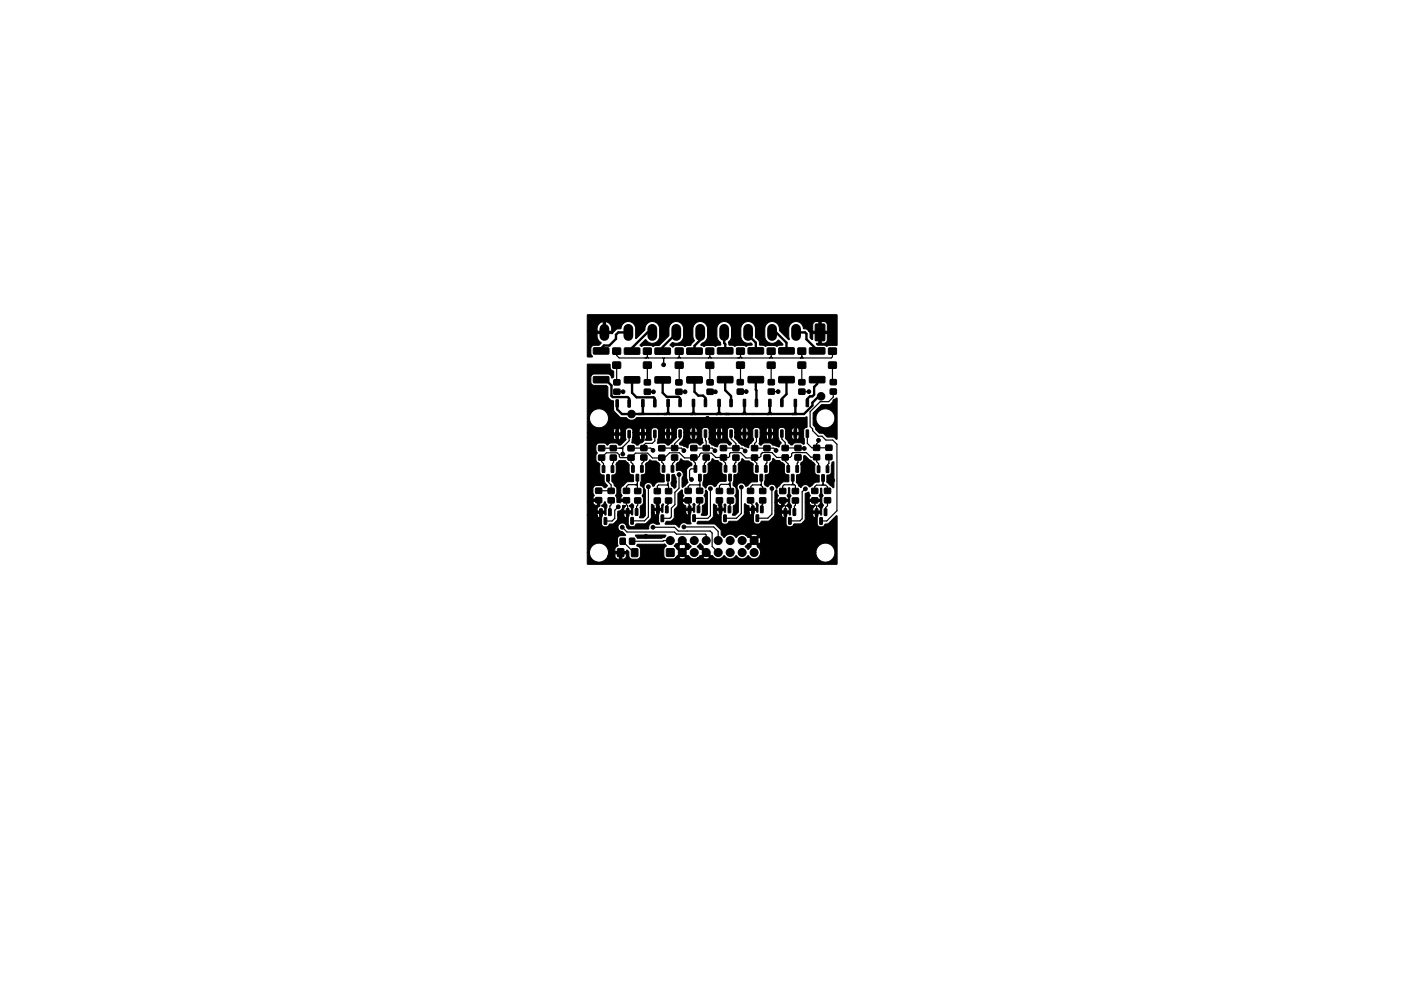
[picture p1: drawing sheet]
<svg xmlns="http://www.w3.org/2000/svg" width="297mm" height="210mm" viewBox="0 0 297 210" stroke-linecap="round" stroke-linejoin="round" font-family="sans-serif">
<g fill="#000" stroke="#000" stroke-width=".21">
<path d="M125.8 73.8h3.2l.1 .2v1l-.2 .2-3-.1-.1-.2zM125.8 79.9h3.2l.1 .2v1l-.2 .2-3-.1-.1-.2zM124.5 77.3h4.8l.1 1 .7 .5v1.2l-.3 .2-.2-.1a.76 .76 0 0 0-.7-.8l-3.2 .1-.4 .6v1.1a.77 .77 0 0 0 .8 .7h2.4l.3 .3 .1 2.1 .6 .7 .6 .2 .1 2.1 1.3 1.3 1.3 .1a1.41 1.41 0 0 0 1.9 .3l.3-.3h35.4l.7-.2v2.2l-.5 .2-.2 .4 .1 3h-.2l-.5-.2-1.1-.1-.6 .5a.43 .43 0 0 1-.7-.3l-.9-1.1 .1-.3h1.2l.4 .6h.7l.5-.4v-.6h-.5v1h-.5v-1h-.6v.4h-1.2v-1h2.8v-.6l-.5-.4v1h-.5v-1l-.5 .4-.1 .6h-1.2l-.2-.8-.4-.2h-.5l-.4 .2-.1 .4v1.5l.2 .7 .4 .5-.3 .6a.17 .17 0 0 1-.1 .2 .17 .17 0 0 1-.2 0l-1.2-.4-.6-.4h-1.2l-.4 .3a.34 .34 0 0 1-.5 0 .34 .34 0 0 1-.1-.4l.2-1.2h1.2l.2 .4 .4 .2h.5l.4-.2 .1-.8h-.5v1h-.5v-1h-.6v.4h-1.2v-1h2.8v-.5l-.2-.4-.3-.1v1h-.5v-1l-.5 .4-.1 .6h-1.2v-.5l-.3-.4-.3-.1-.8 .1-.2 .5 .1 2.1-.8 .9-.3 .7-1.4-.6-1.4-1.5v-.2h1.3l.4 .6 .9-.1 .2-.4v-.5h-.5v1h-.5v-1h-.5v.4h-1.3v-1h2.8l-.1-.8-.4-.2v1h-.5v-1l-.5 .4v.6h-1.3v-.5l-.3-.4-.9-.1-.4 .5v1.6l.2 .6 .6 .6v.2l-.4 .2-.6-.4h-1.1l-.6 .3a.45 .45 0 0 1-.1 .4 .45 .45 0 0 1-.5 0l-.8-.3-.5-.4-.2-.9 .2-.4h1.3l.4 .6h.6l.5-.4v-.6h-.5v1h-.5v-1h-.5v.4h-1.3v-1h2.8v-.6l-.5-.4v1h-.5v-1l-.5 .4v.6h-1.3v-.5l-.3-.4-.3-.1-.8 .1-.2 .4v1.5l.3 1.2-.4 .3a.35 .35 0 0 1-.4 .2 .35 .35 0 0 1-.3-.3l-.4-.1h-1.3l-.3 .4-.3 .6-1-.5-.5-.1-.2-.2 .7-.8 .3-.7h1.2l.2 .4 .4 .2h.5l.4-.2 .1-.8h-.5v1h-.5v-1h-.6v.4h-1.2v-1h2.8v-.6l-.5-.4v1h-.5v-1l-.5 .4-.1 .6h-1.2v-.5l-.3-.4-.3-.1-.7 .1-.3 .4v1.7l-1.1 1.1a.65 .65 0 0 1-.9 .4l-.5-.4-1.5 .1 .2-1.4h1.3l.3 .6h.7l.5-.4v-.6h-.5v1h-.5v-1h-.5v.4h-1.3v-1h2.8v-.6l-.5-.4v1h-.5v-1l-.5 .4v.6h-1.3v-.4l-.2-.4-1-.1-.3 .5 .1 2-1.3 .1 .2-1.1h-.5v1.2l-1.3 .9h-.4l-.3-.3-.6-.1v-.8l.2-.4h1.3l.2 .3 .3 .2v-1h-.5v.5h-1.3v-1h2.9l-.1-.7-.3-.3h-.1v1h-.6v-1l-.4 .3-.1 .7h-1.3v-.5l-.3-.4-.3-.1-.7 .1-.3 .5 .1 1.9-1.2 1.2-.3-.1-.2-.3-.5-.1h-1.1l-.6 .5-.7-.5h-1.2l-.4 .3-.2 1.2 .3 .6-.2 .5v1l.1 .3 .7 .6v1.9l.3 .3 .6 .1 .1 1.4 .6 .8-.4 .5h-.3l-.6-.5h-1.2l-.3 .2-.3 .4v1l.3 .5-.3 .8h1.3l.2 .1v1.3l-.5 .5-.1 .6h1.6v-.6l-.7-.5 .5-.4 .2-.4 .5 .6-.2 2.1h-.3v-.3h-.5l-.1 2.3 .1 .3 .4 .3h.5l.3-.1 .3-.5 1-.2 .7-.8 .1-.9h1.3l.1 .3 .4 .3v-1h-.5v.4h-1.3v-.7l.2-.2a1.04 1.04 0 0 0 .8-1.2l.6 .1-.3 .5v.6h1.6l-.1-.6-.4-.5 .6-.4 .3 .3-.2 2h-.2v-.3h-.6l-.1 1 .1 1.5 .3 .3h.7l.3-.1 .3-.5h1.8l.3-.1 1.1-1.1v-1.2h.6l.1 .4 .4 .2v-1h-.5v.4h-.6v-1.6l.1-.1 .5 .3v.5h.5l-.1-1.7 .5-.1 .1 1.8h.6l-.1-.6 .3-.3 .2 .1-.1 1.6-.2 .1-.1-.4-.6 .1-.1 2.2 .2 .6h-.7l-.6-.2a.91 .91 0 0 0-1 1.1l-.1 .1h-4.1l-.4-.3a.93 .93 0 0 0-.9-1 .93 .93 0 0 0-1 1 .93 .93 0 0 0 1 .9l.6 .8h-1.1l-.4 .3-.2 .4 .2 1.5-.7 .5v.7h2.4l.1-.3 .4 .4v.9l.3 .5 .3 .1h1.2l.6-.4 .1-1.6a.82 .82 0 0 0-.8-.7l.2-.4 5.7-.1 .4 .4-.5 .8v1.4l.2 .4 .5 .2h1.3l.5-.2h.6a1.29 1.29 0 0 0 1.5-.1l-.8-.7-.7 .8h-.6l1-1.2-1.3-1.4h.9l.1 .2-.1 .1 .8 .8 .7-.8-.1-.1 .1-.2-.8-.7-.7 .7h-.9l.3-.5 .2 .1 1.1-1 1.2 1h.2l.5 .5-.5 .6h-.2l-.8 .7 .8 .8 .2-.1a1.36 1.36 0 0 0 2 .5h1a1.29 1.29 0 0 0 1.5-.1l-.8-.7-.7 .8h-1l.4-.5 .2 .1 .8-.8-.8-.7-.2 .1-.5-.6 .5-.7 .7 .6-.1 .2 1.8 1.9 .3-.1a1.37 1.37 0 0 0 2.3 0h.2a1.37 1.37 0 0 0 2.4 0h.2a1.37 1.37 0 0 0 2.3 0h.2a1.37 1.37 0 0 0 1.5 .6 1.37 1.37 0 0 0 1.1-1.3h11.7a2.01 2.01 0 0 0 2.9 1.8 2.01 2.01 0 0 0 .3-3.4 2.01 2.01 0 0 0-3.2 1.4v.2h-11.7l-.2-.6-.5-.6v-.2l-.7-.7-.8 .7 .1 .2-.5 .6-.7-.6 1.5-1.3h.8l.7 .7a1.33 1.33 0 0 0 0-1.5l-.7 .8h-.8l-.7-.8-.3 .1-.4-.4h1l.8 .7 .8-.7a1.33 1.33 0 0 0-1.6 0h-1a1.36 1.36 0 0 0-1.5-.1l-.5 .5-.4-.3a1.46 1.46 0 0 0-2.2 .3l-.6-.5-.1-1.1-1.2-1.2h-3.7l-.1-.2 .2-.4h2.2l.3-.1 .7-.8 .1-1h.7l.1 .4 .4 .2v-1h-.5v.4h-.7v-1.8l.6 .4 .1 .5h.5v-.5l-.2-.1v-1.3l.5 .1v.8l.2 .1v.9h.6l-.1-.6a.21 .21 0 0 1 .2-.3 .22 .22 0 0 1 .2 .4l-.1 1.4-.2-.1v-.3h-.6l-.1 1v1.3l.1 .4 .5 .2h.6l.5-.6 1.9-.1 1.2-1.2 .1-.6h1l.2 .4 .4 .2v-1h-.6v.4h-1v-1.7l.2-.1 .4 .3 .4 .1v.5h1.6l-.2-.8 .2-.3 .4 .4-.1 1.5h-.3v-.3h-.5l-.1 2.3 .4 .5h.8l.5-.5 1.5-.1 1.3-1.2h1.4l.2 .3 .4 .3v-1h-.6v.4h-1.4v-.9h3v-.6l-.6-.5 .4-.4 .1-.5h-1v1l-.4 .4-.1 .6h-1.4v-1.8h.4l.3 .5 .7 .2v-.9l-1.4 .2v-2.3l.2-.4 .2 .1 .1 .7 .2 .5-.3 .7h2.4l-.2-.7 .2-.5 .1-.9a.18 .18 0 0 1 0-.3 .18 .18 0 0 1 .2 0 .18 .18 0 0 1 0 .3v.9l.3 .5-.3 .5v.9l.4 .6v.4l-.2 .3v1.3h-.3v-.3h-.5l-.1 2.3 .4 .5 .6 .1 .3-.2 .4-.4 1.6-.2 .7-.7v-1h1.6l.2 .4 .4 .2v-1h-.6v.4h-1.6v-2.7h.8l.3 .5 .9 .2v.2l-.3 .3-.1 .6h1.6v-.6l-.5-.5 .5-.5v-.4h-2.3l-.1 .2h-.8v-1.8l.8-.3 .3 .6-.3 .8h2.4l-.2-.8 .2-.4 .1-1.1h.2l.1 1 .2 .5-.2 .5-.1 .9 .4 .7-.4 .8v1.2h-.3v-.3h-.5l-.1 2.3 .4 .5h.8l.4-.5 .8-.2 1.6-1.6 .2 .1-.1 10.2h-52.8l-.1-.1v-2.4h.5a2.01 2.01 0 0 0 1.6 2 2.01 2.01 0 0 0 2.3-1.3h1.5l.1 .5 .6 .2h1.3l.4-.6v-.5h-1v1.1h-.5v-1.1h-.9v.4h-1.5l.1-.3a2.01 2.01 0 0 0-1.1-2.1l-1.1-.2a2 2 0 0 0-1.8 1.9h-.5v-7.9h2.1l.1 .4 .5 .2v-1h-.6v.4h-2.1v-2.8h1.2l.3 .6 .7 .1v-.8l-2.2 .1v-13.7h5.6l.3 .6h.7l.4-.2 .1-.4v-.4h-.5v1h-.5v-1h-.5v.4h-5.6v-1h7.1v-.6l-.5-.4v1h-.5v-1l-.5 .4v.6h-5.6v-3.1h.5a2.01 2.01 0 0 0 2.9 1.8 2.01 2.01 0 0 0 .3-3.4 2.01 2.01 0 0 0-3.2 1.4v.2h-.5zM129.9 76.8h1.7v1.3h-1.7zM129.9 73.9h1.7v1.2h-1.7zM132.4 73.9l3.1-.1 .2 .2v1l-.3 .2h-2.9l-.2-.3zM132.4 80l3.1-.1 .2 .2v1l-.3 .2h-2.9l-.2-.3zM136.4 76.8h1.7v1.3h-1.7zM136.4 73.9h1.7v1.2h-1.7zM138.9 73.9l3.1-.1 .2 .2v1l-.3 .2h-2.9l-.2-.3zM138.9 80l3.1-.1 .2 .2v1l-.3 .2h-2.9l-.2-.3zM143.2 76.8h1.6v1.3h-1.6z"/>
<path d="M143.2 73.9h1.6v1.2h-1.6zM145.6 73.9l3.2-.1 .1 .2v1l-.2 .2h-3l-.1-.3zM145.6 80l3.2-.1 .1 .2v1l-.2 .2h-3l-.1-.3zM149.7 76.8h1.6v1.3h-1.6zM149.7 73.9h1.6v1.3h-1.6zM152.1 73.8h3.2l.1 .2v1l-.2 .1h-3l-.1-.2zM152.1 79.9h3.2l.1 .2v1l-.2 .1h-3l-.1-.2zM156.2 76.8h1.6v1.3h-1.6zM156.2 73.9h1.6v1.2h-1.6zM158.6 73.8h3.2l.1 .2v1l-.2 .1h-3l-.1-.2zM158.6 79.9h3.2l.1 .2v1l-.2 .1h-3l-.1-.2zM162.7 76.8h1.6v1.3h-1.6z"/>
<path d="M162.7 73.9h1.6v1.3h-1.6zM165.1 73.8h3.2l.1 .2v1l-.2 .1h-3l-.1-.2zM165.1 79.9h3.2l.1 .2v1l-.2 .1h-3l-.1-.2zM169.2 76.8h1.6v1.3h-1.6zM169.2 73.9h1.6v1.2h-1.6zM171.6 73.8h3.2l.1 .2v1l-.2 .1h-3l-.1-.2zM171.6 79.9h3.2l.1 .2v1l-.2 .1h-3l-.1-.2zM172.9 68.8l1.7-.1 .3 .2v3.2l-.2 .2h-1.6l-.3-.1zM175.7 76.8h1.6v1.3h-1.6zM175.7 73.9h1.6v1.2h-1.6zM124.5 66.8h52.9l.1 .1v6.4h-1.8l-.4 .2-.5-.2-1.4-.1-.3-.2 .1-.2h1.5l.4-.1 .3-.5v-1.4h-1.3v2h-.5v-2h-1.3l-.1 1.2-.5-.4v-.9l-.2-.4h3.9v-1.5l-.4-.5-.9-.1v2.1h-.5v-2.1h-.7l-.4 .3-.2 .4v1.4h-.8l-.5-.5h-.6a1.81 1.81 0 0 0-1.7-1.6l-.9 .4-.4 .5-.2 .6 .1 2.4-2.1-2a1.6 1.6 0 0 0-1.3-1.9l-.7 .1-.8 .6-.2 .7v1.7a1.55 1.55 0 0 0 2.3 1.3l.6-.5 .9 .9v.2l-.8 .1-.5 .2-.5-.2h-1.5l-.4 .2-.5-.2-.7-.1-.2-.8-.7-.9v-1.8a1.55 1.55 0 0 0-1.6-1.5 1.55 1.55 0 0 0-1.5 1.5v1.7a1.66 1.66 0 0 0 2.2 1.4l.2 .2-.1 .2-.9 .1a.31 .31 0 0 1-.5 0h-1.7l-.5 .2-.5-.2-.8-.1-.1-.6 .4-.5 .3-.7v-1.7a1.55 1.55 0 0 0-1.5-1.5 1.55 1.55 0 0 0-1.6 1.5v1.7a1.96 1.96 0 0 0 .8 1.3v.5l-.6 .1-.5 .2-.4-.2h-1.5l-.6 .2-.6-.2v-.2l.8-.6 .5-.6 .1-2.2a1.55 1.55 0 0 0-1.5-1.5 1.55 1.55 0 0 0-1.6 1.5v1.8l.3 .8-.7 1h-.8l-.4 .2-.5-.2h-1.5l-.7 .3-.5-.4 .4-.5 1.2 .1 .7-.3 .3-.4 .2-.7v-1.7a1.55 1.55 0 0 0-1.5-1.5 1.55 1.55 0 0 0-1.6 1.5v1.5l-2 2.1h-.9l-.4 .2-.6-.2h-1.4l-.4 .2-.3-.2-.1-.2 1.2-1a1.58 1.58 0 0 0 2.4 .4l.5-.8v-2a1.55 1.55 0 0 0-1.5-1.5 1.55 1.55 0 0 0-1.5 1.5l-.1 .3-1.8 1.8-.2-.1 .1-2a1.59 1.59 0 0 0-1.6-1.5 1.59 1.59 0 0 0-1.6 1.6h-.9l-.9 1h-3.2l.1 1 .7 1-.4 .4-1.1 .1-.5 .2-.1 .4v1.1l.3 .6-1 .1-.1-5.4h5.2v-.6a1.5 1.5 0 0 0-1.3-1.4v2h-.5v-2.1a1.54 1.54 0 0 0-1.3 1.5v.6h-2.1zM126.9 96.6h1.3v1h-1.3z"/>
<path d="M126.9 94.6h1.3v1h-1.3zM127.7 98.8l.5 .1v1.3h-.5zM129.6 98.8l.5 .1v1.3h-.5zM129.4 94.6h1.3v1h-1.3zM129.4 96.6h1.3v1h-1.3zM130.6 84.8l.5 .1-.1 1.5-.4-.1zM130.6 91.3l.5 .1-.1 1.5-.4-.1zM130.2 80.6h1.2v1h-1.2zM130.2 82.6h1.2v1h-1.2zM130.8 98.2l.5-.5 1.3 .1 .8 .8v1.7l.4 .4 .5 .2v1.3l-1.4 .1-1.1 1-.2 .3v1l.3 .5-.3 .8h1.4l.1 .4-1.5 .1-.1 .3-.7-.1v-1l-.3-.4 .3-.5v-1.1l-1.1-1.5v-1.3l.7-.2 .3-.4-.1-1.6zM133.2 96.6h1.2v1h-1.2zM133.2 94.6h1.2v1h-1.2z"/>
<path d="M133.2 84.8l.5 .1-.1 1.5-.5-.1zM133.2 91.3l.5 .1-.1 1.5-.5-.1zM133.9 98.8h.6l-.1 1.4-.5-.1zM135.8 98.8h.6l-.1 1.4-.5-.1zM136.1 84.8h.5l-.1 1.5h-.5zM136.1 91.3h.5l-.1 1.5h-.5zM135.9 94.5h1.2v1.1h-1.2zM135.9 96.5h1.2v1.1h-1.2zM136.6 80.6h1.3v1h-1.3zM136.6 82.6h1.3v1h-1.3zM137.1 98.2l.7-.6 .5 .2h.9l.5 .4 .2 .4v1.7l.4 .4 .5 .1v1.4l-1.4 .1-.9 .9-.6-.7-.7-.1-.5 .3-.3 .8-.6-.4 .1-2.2 .6-.2 .3-.4v-1.8zM138.6 84.8h.5l-.1 1.5h-.4z"/>
<path d="M138.6 91.3h.5l-.1 1.5h-.4zM139.7 96.6h1.2v1h-1.2zM139.7 94.6h1.2v1h-1.2zM140.4 98.8h.6l-.1 1.4-.5-.1zM141.4 84.7l.5 .1-.1 1.5-.4-.1zM141.4 91.2l.5 .1-.1 1.5-.4-.1zM142.3 98.8h.6l-.1 1.4-.5-.1zM142.4 94.5h1.3v1.1h-1.3zM142.4 96.5h1.3v1.1h-1.3zM144 84.7l.5 .1-.1 1.5-.5-.1zM144 91.2l.5 .1-.1 1.5-.5-.1zM143.3 80.6h1.3v1.1h-1.3z"/>
<path d="M143.3 82.6h1.3v1.1h-1.3zM144.3 97.4h.1l.5 .4h1.1l.7 .7-.1 .3-.5 .2-.5 .6v1.8l.3 1-.6 .7-.6 .3-.1-2a.98 .98 0 0 0 .1-1.3 .98 .98 0 0 0-1.3-.2l-.1-1.3 .8-.7zM146.5 96.5h1.2v1.1h-1.2zM146.5 94.5h1.2v1.1h-1.2zM146.8 84.7l.5 .1-.1 1.5-.4-.1zM146.8 91.2l.5 .1-.1 1.5-.4-.1zM147.2 98.8h.5l-.1 1.4-.4-.1zM149.1 98.8h.5l-.1 1.4-.4-.1zM149.3 84.7l.5 .1v1.5l-.5-.1zM149.3 91.2l.5 .1v1.5l-.5-.1zM149.1 94.5h1.3v1.1h-1.3zM149.1 96.5h1.3v1.1h-1.3z"/>
<path d="M149.9 80.6h1.3v1h-1.3zM149.9 82.6h1.3v1h-1.3zM151 97.4l.1-.1 .5 .4h.6l.9 .7-.1 1.7 .3 .5 .7 .2v1.3l-1.4 .1-.6 .5-.1 .4-.4 .2-.6-.5h-.6l-.7 .8-.6-.6 .2-2.2 .6-.1 .3-.4v-1.8l.2-.3a.9 .9 0 0 0 .7-.8zM152.2 84.7l.5 .1v1.5l-.5-.1zM152.2 91.2l.5 .1v1.5l-.5-.1zM152.8 96.5h1.2v1.1h-1.2zM152.8 94.5h1.2v1.1h-1.2zM153.6 98.8h.5l-.1 1.4-.5-.1zM154.8 84.7l.5 .1-.1 1.5-.5-.1zM154.8 91.2l.5 .1-.1 1.5-.5-.1zM155.5 98.8h.5l-.1 1.4-.5-.1zM155.4 94.6h1.3v1h-1.3z"/>
<path d="M155.4 96.6h1.3v1h-1.3zM156.3 80.6h1.3v1h-1.3zM156.3 82.6h1.3v1h-1.3zM157.3 97.4l.1-.1 .6 .5h.9l.8 .6v1.8l.2 .4 .7 .2v1.4l-1.3 .1-.7 .7-.4 .2-.7-.7h-.6l-.5 .3-.1 .6 .2 .7v4.5l-.6 .7h-.5l-.1-.1 .2-.4v-1.5l.4-.3 .2-.4v-.9l-.3-.5 .3-.5v-1l-.7-.8 .2-2.1 .5-.2 .4-.3v-1.8l.6-.6zM157.6 84.7l.5 .1-.1 1.5-.4-.1zM157.6 91.2l.5 .1-.1 1.5-.4-.1zM159.4 96.6h1.2v1h-1.2zM159.4 94.6h1.2v1h-1.2zM160.1 84.7l.5 .1v1.5l-.5-.1zM160.1 91.2l.5 .1v1.5l-.5-.1zM160.2 98.8h.5v1.4l-.5-.1zM162.1 98.8h.5v1.4l-.5-.1z"/>
<path d="M162 94.6h1.2v1h-1.2zM162 96.6h1.2v1h-1.2zM163 84.7l.5 .1-.1 1.5-.4-.1zM163 91.2l.5 .1-.1 1.5-.4-.1zM162.9 80.6h1.3v1h-1.3zM162.9 82.6h1.3v1h-1.3zM163.8 97.3h.2l.5 .4h.8l1 .8 .1 1.8 .3 .4 .6 .2-.1 1.3-1.3 .1-1.2 1.3-.4-.6-.4-.2h-.5l-.7 .5-.7-.6 .2-1.9 .6-.1 .3-.4v-1.7l.2-.4 .5-.4zM165.5 84.7l.5 .1v1.5l-.5-.1zM165.5 91.2l.5 .1v1.5l-.5-.1zM165.8 96.5h1.3v1.1h-1.3zM165.8 94.5h1.3v1.1h-1.3zM166.9 98.8h.5l-.1 1.4-.5-.1z"/>
<path d="M168.4 84.7l.5 .1-.1 1.5-.4-.1zM168.4 91.2l.5 .1-.1 1.5-.4-.1zM168.8 98.8h.5l-.1 1.4-.5-.1zM168.6 94.5h1.2v1.1h-1.2zM168.6 96.5h1.2v1.1h-1.2zM169.4 80.6h1.2v1h-1.2zM169.4 82.6h1.2v1h-1.2zM170.4 96.7h.3l2.1 1.8-.1 1.7 .3 .5 .7 .2v1.3l-.9 .2-1.1 .9-.5-.4-.5-.1-.6 .2-.3 .4-.5-.3-.5-.8 .1-1.4 .5-.2 .4-.4-.1-1.8 .2-.4 .4-.4zM170.9 84.7l.5 .1v1.5l-.5-.1zM170.9 91.2l.5 .1v1.5l-.5-.1zM172.5 96.5h1.3v1h-1.3zM172.5 94.5h1.3v1h-1.3z"/>
<path d="M173.3 98.8l.5 .1v1.4l-.5-.1zM175.2 98.8l.5 .1v1.4l-.5-.1zM175.1 94.5h1.3v1h-1.3zM175.1 96.5h1.3v1h-1.3zM176.4 98.1l.3-.2 .1 .2v5.3l-.1 .1-1.4-1.3v-1.4l.7-.1 .3-.5-.1-1.5zM176 80.6h1.3v1h-1.3zM176 82.6h1.3v1h-1.3zM174.1 85.9l1.9-.1 1.3-1.4 .2 .1v8.7h-.2l-.6-.4-1.4-.1-.7-.7-.9-.1-.7-.8-.2-.4-.4-.5v-1.5h.6a2.01 2.01 0 0 0 2.9 1.8 2.01 2.01 0 0 0 .3-3.4 2.01 2.01 0 0 0-3.2 1.4v.2h-.6v-1.1zM126.3 103.6h1.2v1h-1.2zM126.3 105.6h1.2v1h-1.2zM127.2 108h.5l-.1 1.4-.5-.1zM128.1 109.8l.5 .1v1.4l-.5-.1z"/>
<path d="M128.7 100.7l.5 .1-.1 1.3-.5-.1zM129.1 108h.5l-.1 1.4-.5-.1zM129 103.6h1.2v1.1h-1.2zM129 105.6h1.2v1.1h-1.2zM130.9 116.5h1.3v1.6h-1.3zM131.5 114.2h1v1.3h-1zM132.8 107.9l.6 .1-.1 1.4-.5-.1zM132.2 103.6h1.2v1.1h-1.2zM132.2 105.6h1.2v1.1h-1.2zM133.9 116.5h1.3v1.6h-1.3zM133.8 109.8l.5 .1-.1 1.3h-.5zM133.5 114.2h1v1.3h-1z"/>
<path d="M134.7 107.9l.6 .1-.1 1.4-.5-.1zM134.9 100.7h.5l-.1 1.4-.4-.1zM134.6 103.7h1.2v1h-1.2zM134.6 105.7h1.2v1h-1.2zM136.5 103.6l.3 .4v5.4l-.5 .5h-.6l-.1-.2 .2-.4-.1-1.6 .7-1v-1l-.3-.5 .3-.5zM139.2 107.4h.6l-.1 1.4-.5-.1zM138.7 103.7h1.3v1h-1.3zM138.7 105.7h1.3v1h-1.3zM140.2 109.3h.5l-.1 1.4-.5-.1zM134.7 113.6l6.4-.1 .1 .2-.3 .3-.6 .2h-5.1zM141.3 116.5h1.6v1.5h-1.6zM141.1 107.4h.6l-.1 1.4-.5-.1z"/>
<path d="M141.4 100.6l.5 .1-.1 1.4-.5-.1zM141.1 103.7h1.3v1h-1.3zM141.1 105.7h1.3v1h-1.3zM142.5 100.8l.5-.1 .3 .7v1.9l-.3 .3-.6-.5-.1-.4zM144.5 104h.2v.7l.3 .4-.3 .8h1.3l.2 .1-.1 .4h-1.4a.76 .76 0 0 0 .7 .9v.5h1.6v-.6a.25 .25 0 0 1 0-.3 .25 .25 0 0 1 .4 0 .25 .25 0 0 1-.1 .4v1.3h-.3v-.3h-.5l-.2 2.3 .2 .5-.8 .1-.4-.3h-.6l-.4 .4-.4 .6-.7-.6-2.2-.1 .3-.6h1l.6-.6 .1-1.3h2.4l.1 .4 .4 .2v-1h-.5v.4h-2.4v-.6l.7-1v-2.4zM145.9 107.4h.6l-.1 1.4-.5-.1zM145.3 103.6h1.2v1.1h-1.2zM145.3 105.6h1.2v1.1h-1.2zM146.9 109.2l.5 .1v1.4l-.5-.1zM147.8 107.4h.6l-.1 1.4-.5-.1zM148.1 100.7h.6l-.1 1.4-.5-.1zM147.7 103.6h1.3v1.1h-1.3z"/>
<path d="M147.7 105.6h1.3v1.1h-1.3zM149.6 104h.2l.2 .4v4.7l-.2 .2h-1l-.1-.1 .2-.5v-1.4l.5-.3 .1-.4v-1l-.2-.4 .2-.6zM152.5 107.4h.5v1.4l-.5-.1zM151.9 103.6h1.3v1.1h-1.3zM151.9 105.6h1.3v1.1h-1.3zM153.5 109.3h.5l-.1 1.4-.5-.1zM154.4 107.4h.5v1.4l-.5-.1zM154.5 100.6l.6 .1-.1 1.4-.5-.1zM154.2 103.7h1.3v1h-1.3zM154.2 105.7h1.3v1h-1.3zM158.5 103.6h1.3v1.1h-1.3zM158.5 105.6h1.3v1.1h-1.3z"/>
<path d="M159.4 107.4h.5l-.1 1.4-.5-.1zM160.3 109.2l.6 .1-.1 1.4-.5-.1zM161.2 100.7h.5l-.1 1.4-.5-.1zM161.3 107.4h.5l-.1 1.4-.5-.1zM161.1 103.6h1.2v1.1h-1.2zM161.1 105.6h1.2v1.1h-1.2zM165.3 103.7h1.3v1h-1.3zM165.3 105.7h1.3v1h-1.3zM166.3 107.9l.5 .1-.1 1.4-.5-.1zM167.2 109.8l.6 .1-.1 1.3h-.5zM167.8 100.7h.6l-.1 1.4-.5-.1zM168.2 107.9l.5 .1-.1 1.4-.5-.1z"/>
<path d="M168 103.7h1.3v1h-1.3zM168 105.7h1.3v1h-1.3zM172.1 103.6h1.3v1.1h-1.3zM172.1 105.6h1.3v1.1h-1.3zM172.9 108h.5l-.1 1.4-.5-.1zM173.8 109.8l.6 .1-.1 1.4-.5-.1zM174.2 100.7l.6 .1-.1 1.3h-.5zM174.8 108h.5l-.1 1.4-.5-.1zM174.8 103.6h1.3v1.1h-1.3zM174.8 105.6h1.3v1.1h-1.3z"/>
<circle cx="140.7" cy="77.4" r=".4"/>
<circle cx="132" cy="96.3" r=".4"/>
<circle cx="132.1" cy="83.1" r=".4"/>
<circle cx="133.9" cy="87.8" r=".8"/>
<circle cx="138.4" cy="95.5" r=".4"/>
<circle cx="138.5" cy="83.1" r=".4"/>
<circle cx="145" cy="95.6" r=".4"/>
<circle cx="145.3" cy="83.1" r=".4"/>
<circle cx="146.2" cy="98.4" r=".4"/>
<circle cx="150" cy="88.7" r=".4"/>
<circle cx="151.6" cy="95.6" r=".4"/>
<circle cx="151.7" cy="83.1" r=".4"/>
<circle cx="158" cy="95.7" r=".4"/>
<circle cx="158.2" cy="83.1" r=".4"/>
<circle cx="164.5" cy="95.6" r=".4"/>
<circle cx="165" cy="83.1" r=".4"/>
<circle cx="170.5" cy="95.1" r=".4"/>
<circle cx="171.5" cy="83.1" r=".4"/>
<circle cx="173.5" cy="93.4" r=".4"/>
<circle cx="174.1" cy="84.1" r=".8"/>
<circle cx="177" cy="85.1" r=".4"/>
<circle cx="131.1" cy="107.5" r=".4"/>
<circle cx="131.9" cy="111.9" r=".4"/>
<circle cx="136.3" cy="108.7" r=".4"/>
<circle cx="136.9" cy="113.8" r=".4"/>
<circle cx="137.5" cy="103.3" r=".4"/>
<circle cx="138.4" cy="111.9" r=".4"/>
<circle cx="139.5" cy="101.7" r=".4"/>
<circle cx="142.1" cy="114.7" r=".85"/>
<circle cx="143" cy="102.2" r=".4"/>
<circle cx="143.4" cy="110.8" r=".4"/>
<circle cx="144" cy="100.7" r=".4"/>
<circle cx="144.7" cy="117.2" r=".85"/>
<circle cx="144.7" cy="114.7" r=".85"/>
<circle cx="145" cy="111.8" r=".4"/>
<circle cx="146.6" cy="101.7" r=".4"/>
<circle cx="147.2" cy="114.7" r=".85"/>
<circle cx="147.2" cy="117.2" r=".85"/>
<circle cx="149.5" cy="102.2" r=".4"/>
<circle cx="149.6" cy="108.5" r=".4"/>
<circle cx="149.7" cy="117.2" r=".85"/>
<circle cx="149.7" cy="114.7" r=".85"/>
<circle cx="150.6" cy="103.7" r=".4"/>
<circle cx="152.3" cy="114.7" r=".85"/>
<circle cx="152.3" cy="117.2" r=".85"/>
<circle cx="154.8" cy="114.7" r=".85"/>
<circle cx="154.8" cy="117.2" r=".85"/>
<circle cx="156" cy="102.2" r=".4"/>
<circle cx="157.2" cy="103.4" r=".4"/>
<circle cx="157.4" cy="117.2" r=".85"/>
<circle cx="157.4" cy="114.7" r=".85"/>
<circle cx="159.9" cy="117.2" r=".85"/>
<circle cx="159.9" cy="114.7" r=".85"/>
<circle cx="162.5" cy="102.2" r=".4"/>
<circle cx="163.7" cy="103.6" r=".4"/>
<circle cx="170.8" cy="103.7" r=".4"/>
<circle cx="172.7" cy="101.7" r=".4"/>
<circle cx="176.6" cy="101.9" r=".4"/>
</g>
<path d="M128.1 69.8v1.5M133.2 69.8v1.5M138.3 69.8v1.5M143.4 69.8v1.5M148.5 69.8v1.5M153.5 69.8v1.5M158.6 69.8v1.5M163.7 69.8v1.5M168.8 69.8v1.5" fill="none" stroke="#000" stroke-width="2.1"/>
<g fill="none" stroke="#000" stroke-width=".25">
<path d="M130.8 74.5v.9l.5 .5h45l.2-.2v-1.2M130.8 77.5v3.6M137.2 75.7l-.2 .2M137.2 75.7l.3 .2M137.2 74.5v1.2M137.2 77.5v3.6M140.5 75.9l.2 .2M140.7 76.1v1.3M140.9 75.9l-.2 .2M144 75.7l-.3 .2M144 75.7l.3 .2M144 74.5v1.2"/>
<path d="M144 77.5l-.1 3.6M150.5 74.5v1.2M150.5 77.5l.1 3.6M150.5 75.7l-.3 .2M150.5 75.7l.3 .2M157 75.6l.3 .3M157 74.5v1.1M157 77.5l-.1 3.6M157 75.6l-.3 .3M163.5 75.7l.3 .2M163.5 75.7l-.3 .2M163.5 74.5v1.2"/>
<path d="M163.5 77.5v3.6M169.7 75.9l.3-.2 .3 .2M170 74.5v1.4M170 77.5v3.6M176.5 77.5v3.4l.2 .2M127.5 95.1h4.4l.1 .1M130 97.1l.1 1-.2 .2v1.2M130.8 83.1h1.3M132 94.9v1.4M133.4 92.1v1.4l-1.6 1.6M133.8 95.1h4.2l.4 .4M133.8 97.1h-2.3l-.2-.2v-.4l-.4-.4h-2.3l-1.1 1v.8l.5 .4v1.2"/>
<path d="M133.8 97.1l.9-1h2.6l1 1.1 2-.1M133.8 97.1v1l.4 .4v1M136.5 97.1v.8l-.4 .4v1.2M137.2 83.1h1.3M138.8 92v1.5l-.5 .6h-1.4l-.4 .3v.7M140.3 97.1v1l.4 .3v1.1M140.3 95.1h4.2l.5 .5M143 97.1v.8l-.4 .5v1.1M143.9 83.1h1.3M144.2 92v1l-1.2 1.2v.9M147.1 97.1h-2l-1.1-1h-2l-1.1 1h-.6M147.1 97.1v.8l.3 .3v1.3h-.9l-.3 .3v1.5l.4 .4"/>
<path d="M147.1 95.1h3.9l.6 .5M147.1 97.1h.8l.7-1h2.2l1 1h2.7l.2-.3v-.6l.2-.2h2.1l1.2 1.2 1.8-.1M149.6 92l.1 3.1M149.7 97.1v.8l-.4 .4v1.2M150.6 83.1h.1M150.6 83.1h1.1M153.4 95.1h4l.6 .6M153.4 97.1v.7l.4 .5v1.2M155 92v1.1l1 1v1M156 97.1v1l-.3 .3v1.1M156.9 83.1h1.3M160 97.1h1l.3-.3v-.4l.4-.4h1.9l1.1 1.1h2.8l.3-.4v-.4l.3-.3h2.9l1 1h1.1v.9l.5 .5v1.1"/>
<path d="M160 97.1v.7l.5 .5v1.2M160.4 92v1.7l-.4 .4v1h4l.5 .5M162.6 97.1v1.1l-.2 .2v1.1M163.5 83.1h1.5M165.8 92v1.2l.7 .7v1.1M166.5 97.1v.7l.6 .6v1.1M166.5 95l4 .1M166.5 95v.1M169.2 97l-.2 2.5M170 81.1h.1M170 83.1h1.5M171.2 92v2.1l.9 .9h3.6"/>
<path d="M173.5 93.4v.3l-.4 .5v.8M173.6 99.5h.1M175.7 97v1.3l-.3 .3v.9M176.7 83.1v1.1l-1 1h-1.8l-2.1 2.2v3.1l.5 .5v.4l1.2 1.1h.8l.8 .9h1.5l.8 .9v14.1l-2.1 2.1h-1.2M128.9 101.4v.8l.7 .7v1.2h-2.7M129.6 106.1v1l-.3 .3v1.3M131.1 107.5l-.8 .8v1.7l-.5 .5h-1.4M131.1 107.5h.1M131.9 111.9l1 1h10.1l.5 .4h6.1l.1 .2v1.2M132 114.8l2.6 2.5M132.8 106.1v1l.3 .2v1.3M135.1 102.8h-1.9l-.4 .4v.9"/>
<path d="M135.1 102.6l-.2 .2 .2 .2M135.1 101.4l.1 2.8M135.2 106.2v1l-.2 .2v1.2M137.5 103.3v6.4l-.9 .8h-2.6M138.4 111.9h4.6l.8 .8h6.8l.4 .4v2.8l1.3 1.3M139.4 106.2l.1 1.9M141.5 102.9h-1.9l-.2 .3v1M141.5 102.9l.3 .2v1.1M141.6 102.8l-.1 .1M141.6 101.3v1.7M141.8 106.2v.7l-.4 .4v.8M142.1 114.7h-1.4l-.1 .1h-6.6"/>
<path d="M144 100.7v2.9l-.9 .9v2.6l-.8 .7v1.9l-.3 .3h-1.6M145 111.8h6.3l1 .9v2M145.9 106.1v.7l.3 .3v1M148.3 102.9h-2l-.4 .3v.9M148.3 102.9l.1 .1M148.3 106.1l-.2 2M148.4 101.3l-.1 2.8M148.4 102.7l-.1 .2M150.6 103.7v5.7l-.5 .6-2.9-.1M152.5 106.2v.7l.3 .2v1M154.8 102.8h-1.9l-.4 .3v1.1M154.8 102.5l-.3 .3 .3 .1"/>
<path d="M154.8 101.3l.1 2.9M154.9 106.2l-.2 1.9M157.2 103.4v5.5l-1 1.1h-2.5M159.1 106.1v.6l.5 .5v.9M161.3 102.9h-1.8l-.3 .3-.1 .9M161.3 102.9l.4 .4v.9M161.4 102.7l-.1 .2M161.4 101.3v1.7M161.7 106.2l-.2 1.9M163.7 103.6v5.5l-.9 .8h-2.2M165.9 106.2v.6l.6 .6v1.2M165.9 104.2v-1.1l.4-.3h2.1l.2 .2v1.2"/>
<path d="M168.1 101.4v1.3l.1 .1M168.1 102.7l-.2 .1M168.6 106.2v1l-.2 .2v1.2M170.8 103.7l-.7 .6v5.8l-.5 .4h-2.1M172.7 106.2v.8l.4 .4v1.3M174.5 102.7l.2 .2M174.5 101.4v1.3M174.5 102.7l-.2 .2M175.4 104.1v-.8l-.3-.4h-2l-.4 .4v.9M175.4 106.1v1.2l-.4 .4v1"/>
</g>
<g fill="none" stroke="#000" stroke-width=".5">
<path d="M133.2 70.5h-2.1l-.5 .5v.9l-1.4 1.4h-1.2l-.5 .6v.6M138.3 70.5h-1l-3.3 3.3v.7M143.4 70.5v.2l-2.9 2.9v.9M148.5 70.5v1.6l-1.3 1.3v1.1M153.5 70.5v2.3l.3 .2v1.4M158.6 70.5v.6l1.7 1.6v1.7M163.7 70.5h.9l2.1 2.2v1.7M168.8 70.5h1.9l.3 .3v1.2l2.3 2.2v.2M127.5 80.6h.9l1.2 1.2v2.2l.3 .2h3.2l.3 .4v1M133.9 87.8h.1M134 80.6v2.7l1 1h3.6l.2 .3v.9M136.3 85.5v2.1"/>
<path d="M136.3 87.6l-.2 .2M136.3 87.6l.2 .2M140.5 80.6v2.7l.9 .9h2.5l.3 .3v1M141.6 85.5v2M141.6 87.5l.4 .3M141.6 87.5l-.3 .3M147 87.5l.3 .3M147 85.5v2M147 87.5l-.3 .3M147.2 80.6v2.5l.8 .8h1.1l.5 .5v1.1M152.5 87.5l-.4 .3M152.5 85.5v2"/>
<path d="M152.5 87.5l.3 .3M153.8 80.5v2.3l1.2 1.2v1.5M157.8 85.5v2l.4 .3M157.8 87.5l-.3 .3M160.3 80.5l.1 5M163.2 85.5v2M163.2 87.5l-.3 .3M163.2 87.5l.4 .3M166.7 80.5v3.1l-.9 1v.9M168.6 87.8h.1M168.6 85.5v2.1M168.6 87.6l-.2 .2"/>
<path d="M168.6 87.6l.2 .2M173.3 80.5v1l-.7 .6v1.6l-.4 .4h-.5l-.5 .5v.9M174.1 84.1h-.5l-1.3 1.3v.6l-1.8 1.8h-38.6l-1.1-1v-1.2"/>
</g>
</svg>
